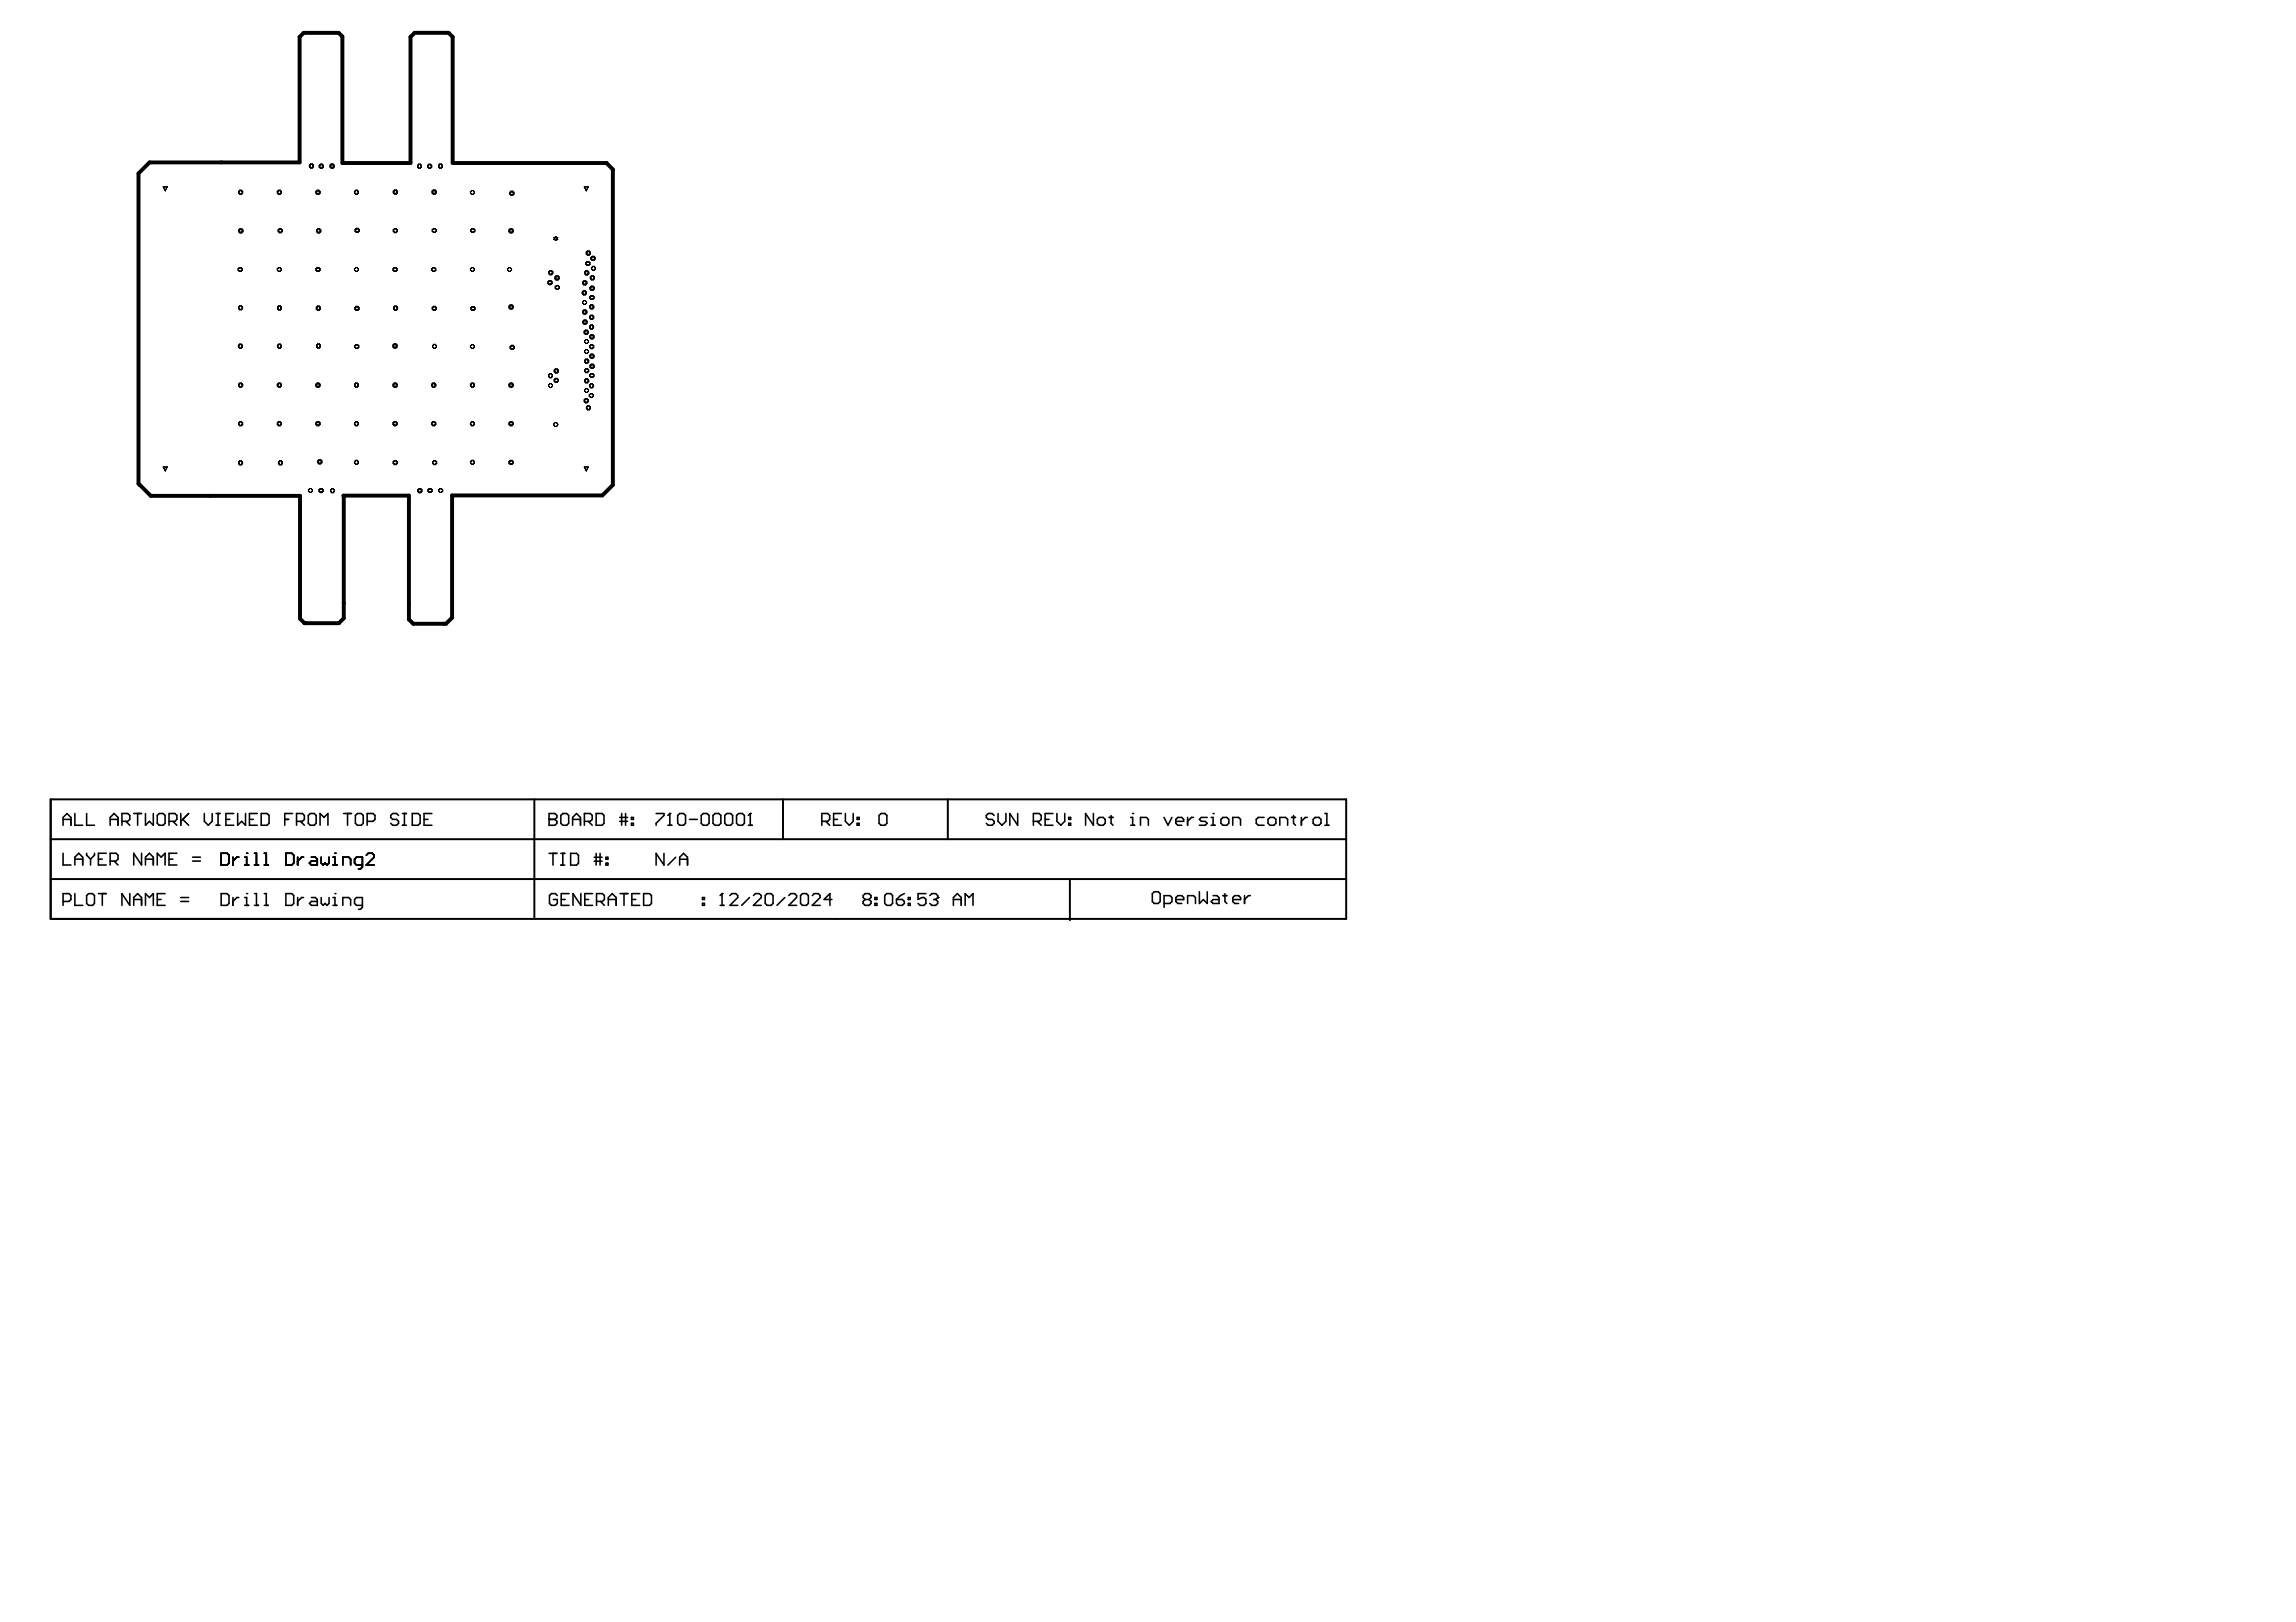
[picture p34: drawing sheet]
<svg xmlns="http://www.w3.org/2000/svg" width="297mm" height="210mm" viewBox="0 0 297 210" stroke-linecap="round" stroke-linejoin="round" font-family="sans-serif">
<g fill="none" stroke="#000" stroke-width=".13">
<path d="M21.1 24.2h.5l-.2 .5zM30.8 34.8h.1v-.2h.3v.2h.1v.2h-.1v.1h-.3v-.1h-.1zM30.9 39.7h.1v-.1h.3v.1h.1v.3h-.1v.1h-.3v-.1h-.1zM30.9 24.8h.1v-.2h.3v.2h.1v.2h-.1v.1h-.3v-.1h-.1zM30.9 29.7h.1v-.1h.3v.1h.1v.3h-.1v.1h-.3v-.1h-.1zM35.9 34.7h.1v-.1h.3v.1h.1v.3h-.1v.1h-.3v-.1h-.1zM35.9 24.8h.1v-.2h.3v.2h.1v.2h-.1v.1h-.3v-.1h-.1zM35.9 39.7h.1v-.1h.3v.1h.1v.3h-.1v.1h-.3v-.1h-.1zM36 29.7h.1v-.1h.3v.1h.1v.3h-.1v.1h-.3v-.1h-.1zM40 21.4h.2v-.2h.2v.2h.1v.2h-.1v.1h-.2v-.1h-.2zM40.9 34.7h.1v-.1h.3v.1h.1v.3h-.1v.1h-.3v-.1h-.1zM40.9 24.8h.1v-.2h.3v.2h.1v.2h-.1v.1h-.3v-.1h-.1z"/>
<path d="M40.9 39.8h.2v-.2h.2v.2h.1v.2h-.1v.1h-.2v-.1h-.2zM41 29.7h.1v-.1h.3v.1h.1v.3h-.1v.1h-.3v-.1h-.1zM41.3 21.4h.1v-.1h.3v.1h.1v.2h-.1v.2h-.3v-.2h-.1zM42.7 21.4h.1v-.2h.3v.2h.1v.2h-.1v.1h-.3v-.1h-.1zM45.9 34.7h.1v-.1h.2v.1h.2v.3h-.2v.1h-.2v-.1h-.1zM45.9 24.8h.1v-.2h.2v.2h.2v.2h-.2v.1h-.2v-.1h-.1zM45.9 39.8h.2v-.2h.2v.2h.1v.2h-.1v.2h-.2v-.2h-.2zM46 29.7h.1v-.1h.2v.1h.2v.2h-.2v.2h-.2v-.2h-.1zM50.9 34.7h.1v-.1h.2v.1h.2v.3h-.2v.1h-.2v-.1h-.1zM50.9 24.7h.1v-.1h.3v.1h.1v.3h-.1v.1h-.3v-.1h-.1zM50.9 29.7h.1v-.1h.3v.1h.1v.3h-.1v.1h-.3v-.1h-.1zM50.9 39.8h.2v-.2h.2v.2h.1v.2h-.1v.1h-.2v-.1h-.2z"/>
<path d="M54 21.4h.1v-.1h.3v.1h.1v.2h-.1v.2h-.3v-.2h-.1zM55.3 21.4h.2v-.1h.2v.1h.1v.2h-.1v.2h-.2v-.2h-.2zM55.9 34.7h.1v-.1h.2v.1h.2v.3h-.2v.1h-.2v-.1h-.1zM55.9 24.7h.1v-.1h.3v.1h.1v.3h-.1v.1h-.3v-.1h-.1zM55.9 29.7h.2v-.1h.2v.1h.1v.3h-.1v.1h-.2v-.1h-.2zM55.9 39.8h.2v-.2h.2v.2h.1v.2h-.1v.2h-.2v-.2h-.2zM56.7 21.4h.2v-.2h.2v.2h.1v.2h-.1v.1h-.2v-.1h-.2zM60.9 34.7h.1v-.1h.2v.1h.2v.3h-.2v.1h-.2v-.1h-.1zM60.9 24.8h.1v-.1h.2v.1h.2v.2h-.2v.2h-.2v-.2h-.1zM60.9 29.7h.1v-.1h.3v.1h.1v.3h-.1v.1h-.3v-.1h-.1zM60.9 39.8h.2v-.1h.2v.1h.1v.3h-.1v.1h-.2v-.1h-.2zM65.7 34.8h.1v-.2h.3v.2h.1v.2h-.1v.1h-.3v-.1h-.1z"/>
<path d="M65.9 29.7h.1v-.1h.2v.1h.2v.3h-.2v.1h-.2v-.1h-.1zM65.9 39.6h.1v-.1h.2v.1h.2v.3h-.2v.1h-.2v-.1h-.1zM66 24.9h.1v-.1h.2v.1h.2v.2h-.2v.2h-.2v-.2h-.1zM70.9 36.5h.1v-.2h.3v.2h.1v.2h-.1v.1h-.3v-.1h-.1zM71 35.2h.1v-.2h.3v.2h.1v.2h-.1v.1h-.3v-.1h-.1zM71.6 30.7l.3-.1 .3 .1-.2 .2 .2 .1-.3 .1-.3-.1 .2-.1zM71.8 35.8h.1v-.1h.3v.1h.1v.3h-.1v.1h-.3v-.1h-.1zM71.8 37.1h.2v-.2h.2v.2h.1v.2h-.1v.1h-.2v-.1h-.2zM75.3 37.8h.2v-.2h.2v.2h.1v.2h-.1v.2h-.2v-.2h-.2zM75.4 39h.1v-.1h.3v.1h.1v.3h-.1v.1h-.3v-.1h-.1zM75.4 36.5h.1v-.1h.3v.1h.1v.2h-.1v.2h-.3v-.2h-.1zM75.6 24.2h.5l-.3 .5z"/>
<path d="M75.7 35.2h.1v-.1h.2v.1h.2v.2h-.2v.2h-.2v-.2h-.1zM75.8 34h.1v-.1h.3v.1h.1v.2h-.1v.2h-.3v-.2h-.1zM75.9 32.6h.1v-.1h.2v.1h.2v.3h-.2v.1h-.2v-.1h-.1zM76.3 39.6h.1v-.1h.3v.1h.1v.2h-.1v.2h-.3v-.2h-.1zM76.3 38.4h.2v-.1h.2v.1h.1v.2h-.1v.2h-.2v-.2h-.2zM76.3 37.2h.2v-.2h.2v.2h.2v.2h-.2v.1h-.2v-.1h-.2zM76.4 35.8h.1v-.1h.3v.1h.1v.3h-.1v.1h-.3v-.1h-.1zM76.5 33.3h.1v-.1h.2v.1h.2v.3h-.2v.1h-.2v-.1h-.1zM76.5 34.6h.1v-.1h.3v.1h.1v.3h-.1v.1h-.3v-.1h-.1zM30.8 44.7h.2v-.2h.2v.2h.2v.2h-.2v.2h-.2v-.2h-.2zM30.9 59.8h.1v-.2h.3v.2h.1v.2h-.1v.1h-.3v-.1h-.1zM30.9 49.7h.1v-.1h.3v.1h.1v.3h-.1v.1h-.3v-.1h-.1z"/>
<path d="M30.9 54.7h.1v-.1h.3v.1h.1v.3h-.1v.1h-.3v-.1h-.1zM35.9 49.7h.1v-.1h.3v.1h.1v.3h-.1v.1h-.3v-.1h-.1zM35.9 54.7h.1v-.1h.3v.1h.1v.3h-.1v.1h-.3v-.1h-.1zM35.9 44.7h.1v-.2h.3v.2h.1v.2h-.1v.2h-.3v-.2h-.1zM36 59.8h.2v-.2h.2v.2h.1v.2h-.1v.1h-.2v-.1h-.2zM40.9 49.7h.1v-.1h.3v.1h.1v.3h-.1v.1h-.3v-.1h-.1zM40.9 54.7h.1v-.1h.3v.1h.1v.3h-.1v.1h-.3v-.1h-.1zM41 44.6h.1v-.1h.2v.1h.2v.3h-.2v.1h-.2v-.1h-.1zM41.1 59.6h.2v-.1h.2v.1h.1v.3h-.1v.1h-.2v-.1h-.2zM45.9 49.7h.1v-.1h.2v.1h.2v.3h-.2v.1h-.2v-.1h-.1zM45.9 54.7h.1v-.1h.2v.1h.2v.3h-.2v.1h-.2v-.1h-.1zM45.9 59.7h.1v-.1h.2v.1h.2v.3h-.2v.1h-.2v-.1h-.1z"/>
<path d="M45.9 44.7h.1v-.1h.3v.1h.1v.3h-.1v.1h-.3v-.1h-.1zM50.9 44.6h.1v-.1h.2v.1h.2v.3h-.2v.1h-.2v-.1h-.1zM50.9 49.7h.1v-.1h.2v.1h.2v.3h-.2v.1h-.2v-.1h-.1zM50.9 54.7h.1v-.1h.2v.1h.2v.3h-.2v.1h-.2v-.1h-.1zM50.9 59.7h.1v-.1h.3v.1h.1v.3h-.1v.1h-.3v-.1h-.1zM55.9 49.7h.1v-.1h.2v.1h.2v.3h-.2v.1h-.2v-.1h-.1zM55.9 54.7h.1v-.1h.2v.1h.2v.3h-.2v.1h-.2v-.1h-.1zM56 44.7h.1v-.1h.2v.1h.2v.2h-.2v.2h-.2v-.2h-.1zM56 59.7h.1v-.1h.3v.1h.1v.3h-.1v.1h-.3v-.1h-.1zM60.9 44.7h.1v-.1h.2v.1h.2v.3h-.2v.1h-.2v-.1h-.1zM60.9 49.7h.1v-.1h.2v.1h.2v.3h-.2v.1h-.2v-.1h-.1zM60.9 54.7h.1v-.1h.2v.1h.2v.3h-.2v.1h-.2v-.1h-.1z"/>
<path d="M60.9 59.7h.1v-.1h.2v.1h.2v.3h-.2v.1h-.2v-.1h-.1zM65.9 49.7h.1v-.1h.2v.1h.2v.3h-.2v.1h-.2v-.1h-.1zM65.9 54.7h.1v-.1h.2v.1h.2v.3h-.2v.1h-.2v-.1h-.1zM65.9 59.7h.1v-.1h.2v.1h.2v.3h-.2v.1h-.2v-.1h-.1zM66 44.8h.1v-.1h.3v.1h.1v.3h-.1v.1h-.3v-.1h-.1zM71 49.8h.1v-.2h.3v.2h.1v.2h-.1v.1h-.3v-.1h-.1zM71 48.5h.1v-.1h.3v.1h.1v.2h-.1v.2h-.3v-.2h-.1zM71.7 49.1h.1v-.1h.3v.1h.1v.2h-.1v.2h-.3v-.2h-.1zM71.7 47.9h.1v-.1h.3v.1h.1v.2h-.1v.2h-.3v-.2h-.1zM75.4 40.3h.1v-.2h.3v.2h.1v.2h-.1v.1h-.3v-.1h-.1zM75.4 41.6h.2v-.2h.2v.2h.1v.2h-.1v.1h-.2v-.1h-.2zM75.6 42.9h.1v-.2h.3v.2h.1v.2h-.1v.1h-.3v-.1h-.1z"/>
<path d="M75.6 51.7h.1v-.1h.3v.1h.1v.3h-.1v.1h-.3v-.1h-.1zM75.6 44.1h.2v-.2h.2v.2h.1v.2h-.1v.1h-.2v-.1h-.2zM75.6 45.4h.2v-.2h.2v.2h.1v.2h-.1v.1h-.2v-.1h-.2zM75.6 50.4h.2v-.1h.2v.1h.1v.3h-.1v.1h-.2v-.1h-.2zM75.6 46.6h.2v-.1h.2v.1h.2v.3h-.2v.1h-.2v-.1h-.2zM75.6 47.8h.2v-.1h.2v.1h.2v.3h-.2v.1h-.2v-.1h-.2zM75.6 49.2h.2v-.2h.2v.2h.2v.2h-.2v.1h-.2v-.1h-.2zM75.9 52.6h.1v-.1h.2v.1h.2v.3h-.2v.1h-.2v-.1h-.1zM76.2 51.1h.2v-.2h.2v.2h.2v.2h-.2v.1h-.2v-.1h-.2zM76.3 49.8h.1v-.1h.3v.1h.1v.3h-.1v.1h-.3v-.1h-.1zM76.3 42.2h.1v-.1h.3v.1h.1v.2h-.1v.2h-.3v-.2h-.1zM76.3 40.9h.1v-.1h.3v.1h.1v.3h-.1v.1h-.3v-.1h-.1z"/>
<path d="M76.3 44.7h.1v-.1h.3v.1h.1v.3h-.1v.1h-.3v-.1h-.1zM76.3 48.5h.1v-.2h.3v.2h.1v.2h-.1v.1h-.3v-.1h-.1zM76.3 43.5h.2v-.2h.2v.2h.1v.2h-.1v.1h-.2v-.1h-.2zM76.3 46h.2v-.2h.2v.2h.1v.2h-.1v.1h-.2v-.1h-.2zM76.3 47.3h.2v-.2h.2v.2h.1v.2h-.1v.1h-.2v-.1h-.2zM21.1 60.4h.5l-.2 .5zM39.9 63.3h.1v-.1h.3v.1h.1v.3h-.1v.1h-.3v-.1h-.1zM41.3 63.4h.1v-.2h.3v.2h.1v.2h-.1v.1h-.3v-.1h-.1zM42.8 63.4h.1v-.2h.2v.2h.2v.2h-.2v.2h-.2v-.2h-.1zM54.1 63.4h.1v-.1h.3v.1h.1v.2h-.1v.2h-.3v-.2h-.1zM55.4 63.4h.1v-.2h.3v.2h.1v.2h-.1v.1h-.3v-.1h-.1zM56.8 63.4h.1v-.2h.2v.2h.2v.2h-.2v.1h-.2v-.1h-.1z"/>
<path d="M75.6 60.4h.5l-.3 .5z"/>
<circle cx="71.9" cy="54.9" r=".25"/>
</g>
<g fill="none" stroke="#000" stroke-width=".2">
<path d="M8.2 110.4v1.5h1M8.2 106h1M8.2 116.7h.7l.3-.3v-.5l-.3-.3h-.7v1.6M8.2 106.8v-1l.5-.5 .5 .5v1M9.7 105.3v1.5h1M9.7 115.6v1.6h1M9.7 111.9v-1l.5-.5 .5 .5v1M9.7 111.2h1M11.2 105.3v1.5h1M11.2 115.9l.3-.3h.5l.2 .3v1l-.2 .3h-.5l-.3-.3zM11.2 110.4v.3l.5 .5M11.7 111.2v.7"/>
<path d="M12.2 110.4v.3l-.5 .5M12.7 115.6h1M12.7 111.2h.5M13.2 115.6v1.6M13.7 110.4h-1v1.5h1M14.3 111.4h.7l.3-.2v-.5l-.3-.3h-.7v1.5M14.3 106h1M14.3 106.8v-1l.5-.5 .5 .5v1M14.8 111.4l.5 .5M15.8 106.3h.7l.3-.3v-.5l-.3-.2h-.7v1.5M16.3 106.3l.5 .5M16.8 115.6v1.6l-1-1.6v1.6"/>
<path d="M17.3 105.3h1M17.3 116.4h1M17.3 117.2v-1.1l.5-.5 .5 .5v1.1M17.8 105.3v1.5M18.3 110.4v1.5l-1-1.5v1.5M18.8 105.3v1.5l.5-.5 .5 .5v-1.5M18.8 111.9v-1l.5-.5 .5 .5v1M18.8 117.2v-1.6l.5 .5 .5-.5v1.6M18.8 111.2h1M20.3 105.5l.3-.2h.5l.3 .2v1l-.3 .3h-.5l-.3-.3zM20.3 116.4h.6M20.3 111.9v-1.5l.6 .5 .5-.5v1.5"/>
<path d="M21.4 115.6h-1.1v1.6h1.1M21.9 106.3h.7l.3-.3v-.5l-.3-.2h-.7v1.5M21.9 111.2h.5M22.4 106.3l.5 .5M22.9 110.4h-1v1.5h1M23.4 116.1h1M23.4 116.7h1M23.4 105.3v1.5M23.6 106l.8 .8M24.4 105.3l-1 1M24.9 110.9h1M24.9 111.4h1"/>
<path d="M26.4 105.3v1l.5 .5 .6-.5v-1M28 106.8h.5M28 105.3h.5M28.2 105.3v1.5M28.6 110.4h.8l.2 .3v1l-.2 .2h-.8zM28.6 115.6h.8l.2 .3v1l-.2 .3h-.8zM29.2 106h.5M30.1 110.9v1M30.1 116.1v1.1M30.2 105.3h-1v1.5h1M30.7 105.3v1.5l.6-.5 .5 .5v-1.5M30.9 110.9h-.3l-.5 .5"/>
<path d="M30.9 116.1h-.3l-.5 .6M31.7 111.9h.5M31.7 110.9h.2v1M31.7 116.1h.2v1.1M31.7 117.2h.5M31.9 110.4h.1M31.9 115.6h.1M32.3 106h.5M32.9 111.9h.5M32.9 110.4h.3v1.5M32.9 115.6h.3v1.6M32.9 117.2h.5"/>
<path d="M33.3 105.3h-1v1.5h1M33.8 105.3h.8l.2 .2v1l-.2 .3h-.8zM34.2 111.9h.5M34.2 110.4h.2v1.5M34.2 115.6h.2v1.6M34.2 117.2h.5M36.8 106h.5M37 110.4h.7l.3 .3v1l-.3 .2h-.7zM37 115.6h.7l.3 .3v1l-.3 .3h-.7zM37.9 105.3h-1.1v1.5M38.4 106.3h.7l.3-.3v-.5l-.3-.2h-.7v1.5M38.5 110.9v1"/>
<path d="M38.5 116.1v1.1M38.9 106.3l.5 .5M39.3 110.9h-.3l-.5 .5M39.3 116.1h-.3l-.5 .6M39.9 105.5l.2-.2h.5l.3 .2v1l-.3 .3h-.5l-.2-.3zM40.3 110.9h.5l.2 .3v.7h-.7l-.3-.2 .3-.3h.7M40.3 116.1h.5l.2 .3v.8h-.7l-.3-.3 .3-.2h.7M41.4 106.8v-1.5l.5 .5 .5-.5v1.5M41.6 110.9v.8l.2 .2 .3-.2 .2 .2 .3-.2v-.8M41.6 116.1v.8l.2 .3 .3-.3 .2 .3 .3-.3v-.8M43.1 111.9h.5M43.1 110.9h.2v1"/>
<path d="M43.1 116.1h.2v1.1M43.1 117.2h.5M43.3 110.4h.1M43.3 115.6h.1M44.3 111.9v-1h.8l.3 .3v.7M44.3 117.2v-1.1h.8l.3 .3v.8M44.5 105.3h1M45 105.3v1.5M46 105.5l.2-.2h.5l.3 .2v1l-.3 .3h-.5l-.2-.3zM46.9 111.9h-.8l-.2-.2v-.5l.2-.3h.8v1.3l-.3 .2h-.2M46.9 117.2h-.8l-.2-.3v-.5l.2-.3h.8v1.3l-.3 .3h-.2M47.4 110.7l.2-.3h.6l.2 .3v.2l-1 1h1"/>
<path d="M47.5 106.3h.8l.2-.3v-.5l-.2-.2h-.8v1.5M51.6 105.5l-.3-.2h-.5l-.3 .2v.3l.3 .2h.5l.3 .3v.2l-.3 .3h-.5l-.3-.3M52.1 106.8h.5M52.1 105.3h.5M52.3 105.3v1.5M53.3 105.3h.8l.3 .2v1l-.3 .3h-.8zM54.9 106h.5M55.9 105.3h-1v1.5h1M71 106h.1M71 110.4h1M71 105.3h.8l.2 .2v.3l-.2 .2 .2 .3v.2l-.2 .3h-.8zM71 106h.8"/>
<path d="M71.5 110.4v1.6M72.1 115.9l-.3-.3h-.5l-.2 .3v1l.2 .3h.5l.3-.3v-.5h-.5M72.6 112h.5M72.6 110.4h.5M72.6 105.5l.2-.2h.5l.3 .2v1l-.3 .3h-.5l-.2-.3zM72.6 116.4h.5M72.8 110.4v1.6M73.6 115.6h-1v1.6h1M73.8 110.4h.8l.2 .3v1l-.2 .3h-.8zM74.1 106h1M74.1 106.8v-1l.5-.5 .5 .5v1M75.1 115.6v1.6l-1-1.6v1.6"/>
<path d="M75.6 106.3h.8l.2-.3v-.5l-.2-.2h-.8v1.5M75.7 116.4h.5M76.1 106.3l.5 .5M76.7 115.6h-1v1.6h1M76.9 110.9h1M76.9 111.4h1M77.1 105.3h.8l.2 .2v1l-.2 .3h-.8zM77.1 110.4v1.6M77.2 116.7h.7l.3-.3v-.5l-.3-.3h-.7v1.6M77.6 110.4v1.6M77.7 116.7l.5 .5M78.4 111.7h.2v.3h-.2z"/>
<path d="M78.4 110.9h.2v.3h-.2zM78.7 116.4h1M78.7 117.2v-1.1l.5-.5 .5 .5v1.1M80.2 105.8h1M80.2 106.3h1M80.2 115.6h1M80.4 105.3v1.5M80.7 115.6v1.6M80.9 105.3v1.5M81.7 106.5h.2v.3h-.2zM81.7 105.8h.2v.2h-.2zM81.7 116.4h.6"/>
<path d="M82.8 115.6h-1.1v1.6h1.1M83.3 115.6h.7l.3 .3v1l-.3 .3h-.7zM84.9 105.3h1v.2l-1 1v.3M85.9 110.4v1.6l-1-1.6v1.6M86.4 106.8h.5M86.7 105.3h.1M86.7 105.3v1.5M86.7 105.3l-.3 .2M87.4 110.9l-1 1.1M87.7 105.5l.2-.2h.5l.3 .2v1l-.3 .3h-.5l-.2-.3zM87.9 111.2h1M87.9 112v-1.1l.5-.5 .5 .5v1.1"/>
<path d="M89.2 106h1M90.7 105.5l.3-.2h.5l.2 .2v1l-.2 .3h-.5l-.3-.3zM90.9 116.9h.2v.3h-.2zM90.9 116.1h.2v.3h-.2zM92.2 105.5l.3-.2h.5l.3 .2v1l-.3 .3h-.5l-.3-.3zM93.2 117.2h.5M93.4 115.6h.1M93.4 115.6v1.6M93.4 115.6l-.2 .3M93.8 105.5l.2-.2h.5l.3 .2v1l-.3 .3h-.5l-.2-.3zM94.4 115.9l.3-.3h.5l.2 .3v.2l-1 1.1h1M95.3 105.5l.2-.2h.6l.2 .2v1l-.2 .3h-.6l-.2-.3z"/>
<path d="M96.8 106.8h.5M97 116.1l-1 1.1M97.1 105.3h.1M97.1 105.3v1.5M97.1 105.3l-.3 .2M97.5 115.9l.2-.3h.5l.3 .3v.2l-1 1.1h1M99 115.9l.3-.3h.5l.2 .3v1l-.2 .3h-.5l-.3-.3zM101.5 116.1l-1 1.1M102 115.9l.3-.3h.5l.3 .3v.2l-1.1 1.1h1.1M103.6 115.9l.2-.3h.5l.3 .3v1l-.3 .3h-.5l-.2-.3zM105.1 115.9l.2-.3h.5l.3 .3v.2l-1 1.1h1M106.3 106.3h.8l.2-.3v-.5l-.2-.2h-.8v1.5"/>
<path d="M106.8 106.3l.5 .5M107.6 116.4h-1l.8-.8v1.6M107.8 106h.6M108.9 105.3h-1.1v1.5h1.1M109.4 105.3v1l.5 .5 .5-.5v-1M110.9 106.5h.2v.3h-.2zM110.9 105.8h.2v.2h-.2zM111.9 116.4l-.2 .3v.2l.2 .3h.5l.3-.3v-.2l-.3-.3M111.9 116.4l-.2-.3v-.2l.2-.3h.5l.3 .3v.2l-.3 .3M111.9 116.4h.5M113.2 116.9h.2v.3h-.2zM113.2 116.1h.2v.3h-.2z"/>
<path d="M113.7 105.5l.3-.2h.5l.2 .2v1l-.2 .3h-.5l-.3-.3zM114.5 115.9l.2-.3h.5l.3 .3v1l-.3 .3h-.5l-.2-.3zM116 116.4h.7l.3 .3v.2l-.3 .3h-.5l-.2-.3zM117 115.6l-.5 .3-.5 .5M117.5 116.9h.3v.3h-.3zM117.5 116.1h.3v.3h-.3zM119.8 115.6h-1v.8l.5-.3h.2l.3 .3v.5l-.3 .3h-.5l-.2-.3M120.3 115.9l.2-.3h.6l.2 .3v.2M120.8 116.4h.3M121.1 116.4l.2 .3v.2l-.2 .3h-.6l-.2-.3M121.3 116.1h.1M121.3 116.1l-.2 .3"/>
<path d="M123.3 116.4h1.1M123.3 117.2v-1.1l.5-.5 .6 .5v1.1M124.9 117.2v-1.6l.5 .5 .5-.5v1.6M128.6 105.5l-.2-.2h-.5l-.3 .2v.3l.3 .2h.5l.2 .3v.2l-.2 .3h-.5l-.3-.3M129.1 105.3v1l.5 .5 .5-.5v-1M131.7 105.3v1.5l-1.1-1.5v1.5M133.7 106.3h.8l.2-.3v-.5l-.2-.2h-.8v1.5M134.2 106.3l.5 .5M135.2 106h.5M136.2 105.3h-1v1.5h1M136.7 105.3v1l.5 .5 .5-.5v-1M138.3 106.5h.2v.3h-.2z"/>
<path d="M138.3 105.8h.2v.2h-.2zM141.5 105.3v1.5l-1.1-1.5v1.5M142 106l.2-.2h.5l.3 .2v.5l-.3 .3h-.5l-.2-.3zM143.5 105.8h.5M143.7 105.5v1l.3 .3M146.3 106.8h.5M146.3 105.8h.2v1M146.5 105.3h.1M147.6 106.8v-1h.7l.3 .2v.8M149.3 115.4h.5l.3 .3v1l-.3 .2h-.5l-.2-.2v-1zM150.6 105.8l.5 1 .5-1M150.6 116.9h.8l.2-.2v-.5l-.2-.3h-.8v1.5"/>
<path d="M152.1 106.3h1v-.3l-.2-.2h-.5l-.3 .2v.5l.3 .3h.5M152.1 116.4h1v-.2l-.2-.3h-.5l-.3 .3v.5l.3 .2h.5M153.6 105.8v1M153.6 116.9v-1h.8l.3 .3v.7M154.4 105.8h-.3l-.5 .5M155.2 115.4v1.5l.5-.5 .5 .5v-1.5M156.2 105.8h-.8l-.2 .2 .2 .3h.5l.3 .2-.3 .3h-.7M156.7 106.8h.5M156.7 105.8h.2v1M156.9 105.3h.1M156.9 115.9h.6l.2 .3v.7h-.8l-.2-.2 .2-.3h.8M158.2 105.8h.5l.3 .2v.5l-.3 .3h-.5l-.2-.3v-.5z"/>
<path d="M158.2 115.9h.5M158.5 115.7v1l.2 .2M159.5 106.8v-1h.7l.3 .2v.8M159.5 116.4h1v-.2l-.3-.3h-.5l-.2 .3v.5l.2 .2h.5M161 115.9v1M161.8 115.9h-.3l-.5 .5M163.5 105.8h-.7l-.3 .2v.5l.3 .3h.7M164 106l.3-.2h.5l.3 .2v.5l-.3 .3h-.5l-.3-.3zM165.6 106.8v-1h.7l.3 .2v.8M167.1 105.8h.5M167.3 105.5v1l.3 .3M168.4 105.8v1"/>
<path d="M169.1 105.8h-.2l-.5 .5M169.9 106l.2-.2h.5l.3 .2v.5l-.3 .3h-.5l-.2-.3zM171.4 106.8h.5M171.4 105.3h.3v1.5"/>
</g>
<path d="M17.9 22.4l1.4-1.4h19.5v-16.2l.5-.5h4.5l.5 .4v16.4h8.8v-16.3l.5-.6h4.4l.6 .6v16.3h19.9l.8 .8v40.9l-1.4 1.3h-19.4v15.8l-.8 .8h-4.2l-.6-.5v-16.1h-8.5l.1 15.9-.7 .6h-4.4l-.6-.5v-15.9h-19.3l-1.6-1.6zM78.5 21.1h.1M18.1 62.8h.1M44.5 78h.1" fill="none" stroke="#000" stroke-width=".51"/>
<path d="M6.5 108.6h167.7M6.5 113.8h167.6M6.6 103.4h167.6v15.5h-167.7zM69.1 103.4v15.5M101.3 103.4v5.2M122.6 103.4v5.2M138.4 113.9v5.2" fill="none" stroke="#000" stroke-width=".25"/>
</svg>
